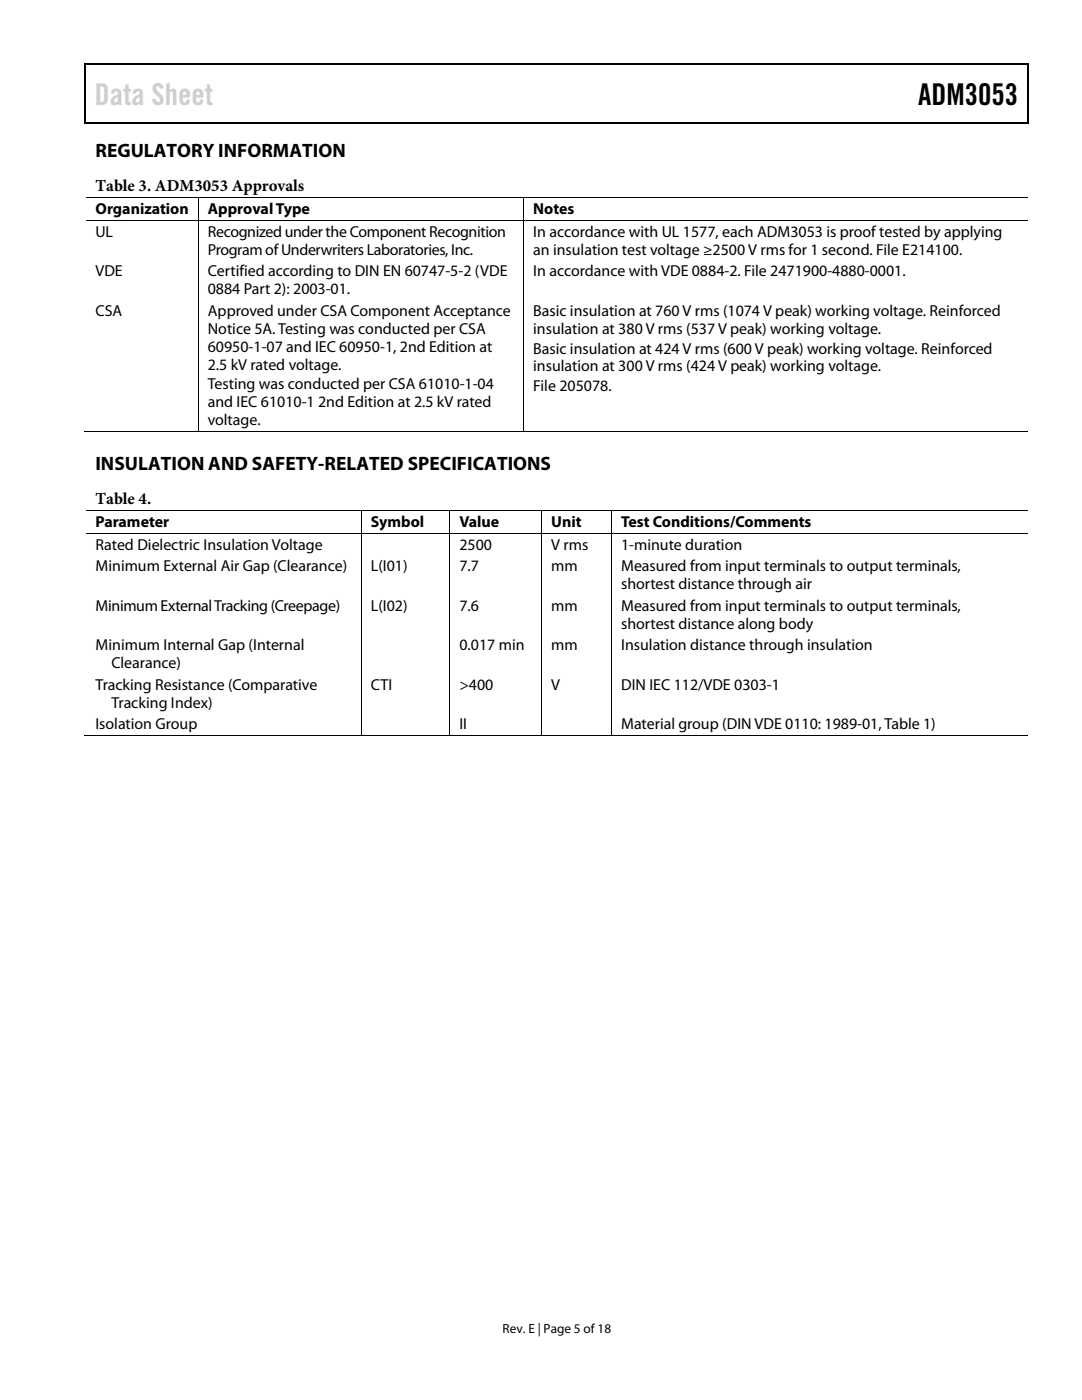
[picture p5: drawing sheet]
<svg xmlns="http://www.w3.org/2000/svg" width="216mm" height="279mm" viewBox="0 0 216 279" stroke-linecap="round" stroke-linejoin="round" font-family="sans-serif">
<defs><g id="words">
<text font-size="6" fill="#cdcdcd" x="18.9" y="21">Data Sheet</text>
<text font-size="6" x="183.2" y="21">ADM3053</text>
<g font-size="3.9">
<text x="19" y="31.3">REGULATORY INFORMATION</text>
<text x="19" y="93.8">INSULATION AND SAFETY-RELATED SPECIFICATIONS</text>
</g>
<g font-size="3.3">
<text x="19" y="38.2">Table 3. ADM3053 Approvals</text>
<text x="19" y="100.6">Table 4.</text>
</g>
<g font-size="3.2">
<text x="19" y="42.8">Organization</text>
<text x="19" y="47.2">UL</text>
<text x="41.5" y="47.2">Recognized under the Component Recognition</text>
<text x="41.5" y="42.8">Approval Type</text>
<text x="106.4" y="47.2">In accordance with UL 1577, each ADM3053 is proof tested by applying</text>
<text x="106.4" y="42.8">Notes</text>
<text x="41.5" y="50.8">Program of Underwriters Laboratories,Inc.</text>
<text x="106.4" y="50.8">an insulation test voltage ≥2500 V rms for 1 second. File E214100.</text>
<text x="19" y="55.1">VDE</text>
<text x="41.5" y="55.1">Certified according to DIN EN 60747-5-2 (VDE</text>
<text x="41.5" y="58.7">0884 Part 2): 2003-01.</text>
<text x="106.4" y="55.1">In accordance with VDE 0884-2. File 2471900-4880-0001.</text>
<text x="19" y="63">CSA</text>
<text x="41.5" y="63">Approved under CSA Component Acceptance</text>
<text x="106.4" y="63">Basic insulation at 760 V rms (1074 V peak) working voltage. Reinforced</text>
<text x="41.5" y="66.6">Notice 5A. Testing was conducted per CSA</text>
<text x="41.5" y="70.2">60950-1-07 and IEC 60950-1, 2nd Edition at</text>
<text x="106.4" y="66.6">insulation at 380 V rms (537 V peak) working voltage.</text>
<text x="106.4" y="70.6">Basic insulation at 424 V rms (600 V peak) working voltage. Reinforced</text>
<text x="41.5" y="73.8">2.5 kV rated voltage.</text>
<text x="41.5" y="77.7">Testing was conducted per CSA 61010-1-04</text>
<text x="106.4" y="74.1">insulation at 300 V rms (424 V peak) working voltage.</text>
<text x="41.5" y="81.3">and IEC 61010-1 2nd Edition at 2.5 kV rated</text>
<text x="106.4" y="78.1">File 205078.</text>
<text x="41.5" y="84.9">voltage.</text>
<text x="19" y="105.2">Parameter</text>
<text x="74" y="105.2">Symbol</text>
<text x="91.7" y="105.2">Value</text>
<text x="110" y="105.2">Unit</text>
<text x="123.9" y="105.2">Test Conditions/Comments</text>
<text x="19" y="109.7">Rated Dielectric Insulation Voltage</text>
<text x="19" y="114">Minimum External Air Gap (Clearance)</text>
<text x="74" y="114">L(I01)</text>
<text x="91.7" y="114">7.7</text>
<text x="91.7" y="109.7">2500</text>
<text x="110" y="109.7">V rms</text>
<text x="110" y="114">mm</text>
<text x="123.9" y="114">Measured from input terminals to output terminals,</text>
<text x="123.9" y="109.7">1-minute duration</text>
<text x="123.9" y="117.6">shortest distance through air</text>
<text x="19" y="121.9">Minimum External Tracking (Creepage)</text>
<text x="74" y="121.9">L(I02)</text>
<text x="91.7" y="121.9">7.6</text>
<text x="110" y="121.9">mm</text>
<text x="123.9" y="121.9">Measured from input terminals to output terminals,</text>
<text x="123.9" y="125.5">shortest distance along body</text>
<text x="19" y="129.8">Minimum Internal Gap (Internal</text>
<text x="91.7" y="129.7">0.017 min</text>
<text x="110" y="129.7">mm</text>
<text x="123.9" y="129.7">Insulation distance through insulation</text>
<text x="19" y="137.6">Tracking Resistance (Comparative</text>
<text x="22.2" y="133.3">Clearance)</text>
<text x="74" y="137.6">CTI</text>
<text x="91.7" y="137.6">&gt;400</text>
<text x="110" y="137.6">V</text>
<text x="123.9" y="137.6">DIN IEC 112/VDE 0303-1</text>
<text x="22.2" y="141.2">Tracking Index)</text>
<text x="19" y="145.5">Isolation Group</text>
<text x="91.7" y="145.5">II</text>
<text x="123.9" y="145.5">Material group (DIN VDE 0110: 1989-01, Table 1)</text>
</g>
<text font-size="2.6" x="100.3" y="266">Rev. E | Page 5 of 18</text>
</g></defs>
<g fill="#000">
<path d="M16.9 12.7h.2v1h-.2zM16.9 12.7h.2v.3h-.2zM82.5 12.7h.3v.3h-.3zM205.1 12.7h.2v1h-.2zM205.1 12.7h.2v.3h-.2zM16.9 24.4h.2v.3h-.2zM39.5 39.4h.1v.2h-.1zM82.3 24.4h.2v.3h-.2zM104.4 39.4h.2v.2h-.2zM205.1 24.4h.2v.3h-.2zM39.5 43.9h.1v.2h-.1zM104.4 43.9h.2v.2h-.2z"/>
<path d="M39.5 86.1h.1v.2h-.1zM104.4 86.1h.2v.2h-.2zM72 101.9h.2v.1h-.2zM72 106.4h.2v.2h-.2zM89.7 101.9h.2v.1h-.2zM89.7 106.4h.2v.2h-.2zM108 101.9h.2v.1h-.2zM108 106.4h.2v.2h-.2zM121.9 101.9h.2v.1h-.2zM121.9 106.4h.2v.2h-.2zM72 146.7h.2v.2h-.2zM89.7 146.7h.2v.2h-.2z"/>
<path d="M108 146.7h.2v.2h-.2zM121.9 146.7h.2v.2h-.2z"/>
</g>
<path d="M17 13.7v10.7M17.1 12.8h65.4M82.8 12.8h122.3M205.2 13.7v10.7M17.1 24.5h188" fill="none" stroke="#000" stroke-width=".25"/>
<g fill="none" stroke="#000" stroke-width=".2">
<path d="M17.1 39.5h22.4M39.6 39.6v4.3M39.6 39.5h64.8M104.5 39.6v4.3M104.6 39.5h100.5M17.1 44h22.4M39.6 44.1v42M39.6 44h64.8M104.5 44.1v42M104.6 44h100.5M16.9 86.2h22.6M39.6 86.2h64.8"/>
<path d="M104.6 86.2h100.5M17.1 101.9h54.9M17.1 106.5h54.9M72.1 102v4.4M72.1 106.6v40.1M72.2 101.9h17.5M72.2 106.5h17.5M89.8 102v4.4M89.8 106.6v40.1M89.9 101.9h18.1M89.9 106.5h18.1M108.1 102v4.4"/>
<path d="M108.1 106.6v40.1M108.2 101.9h13.7M108.2 106.5h13.7M122 102v4.4M122 106.6v40.1M122.1 101.9h83M122.1 106.5h83M16.9 146.8h55.1M72.2 146.8h17.5M89.9 146.8h18.1M108.2 146.8h13.7M122.1 146.8h83"/>
</g>
<use href="#words"/>
</svg>
